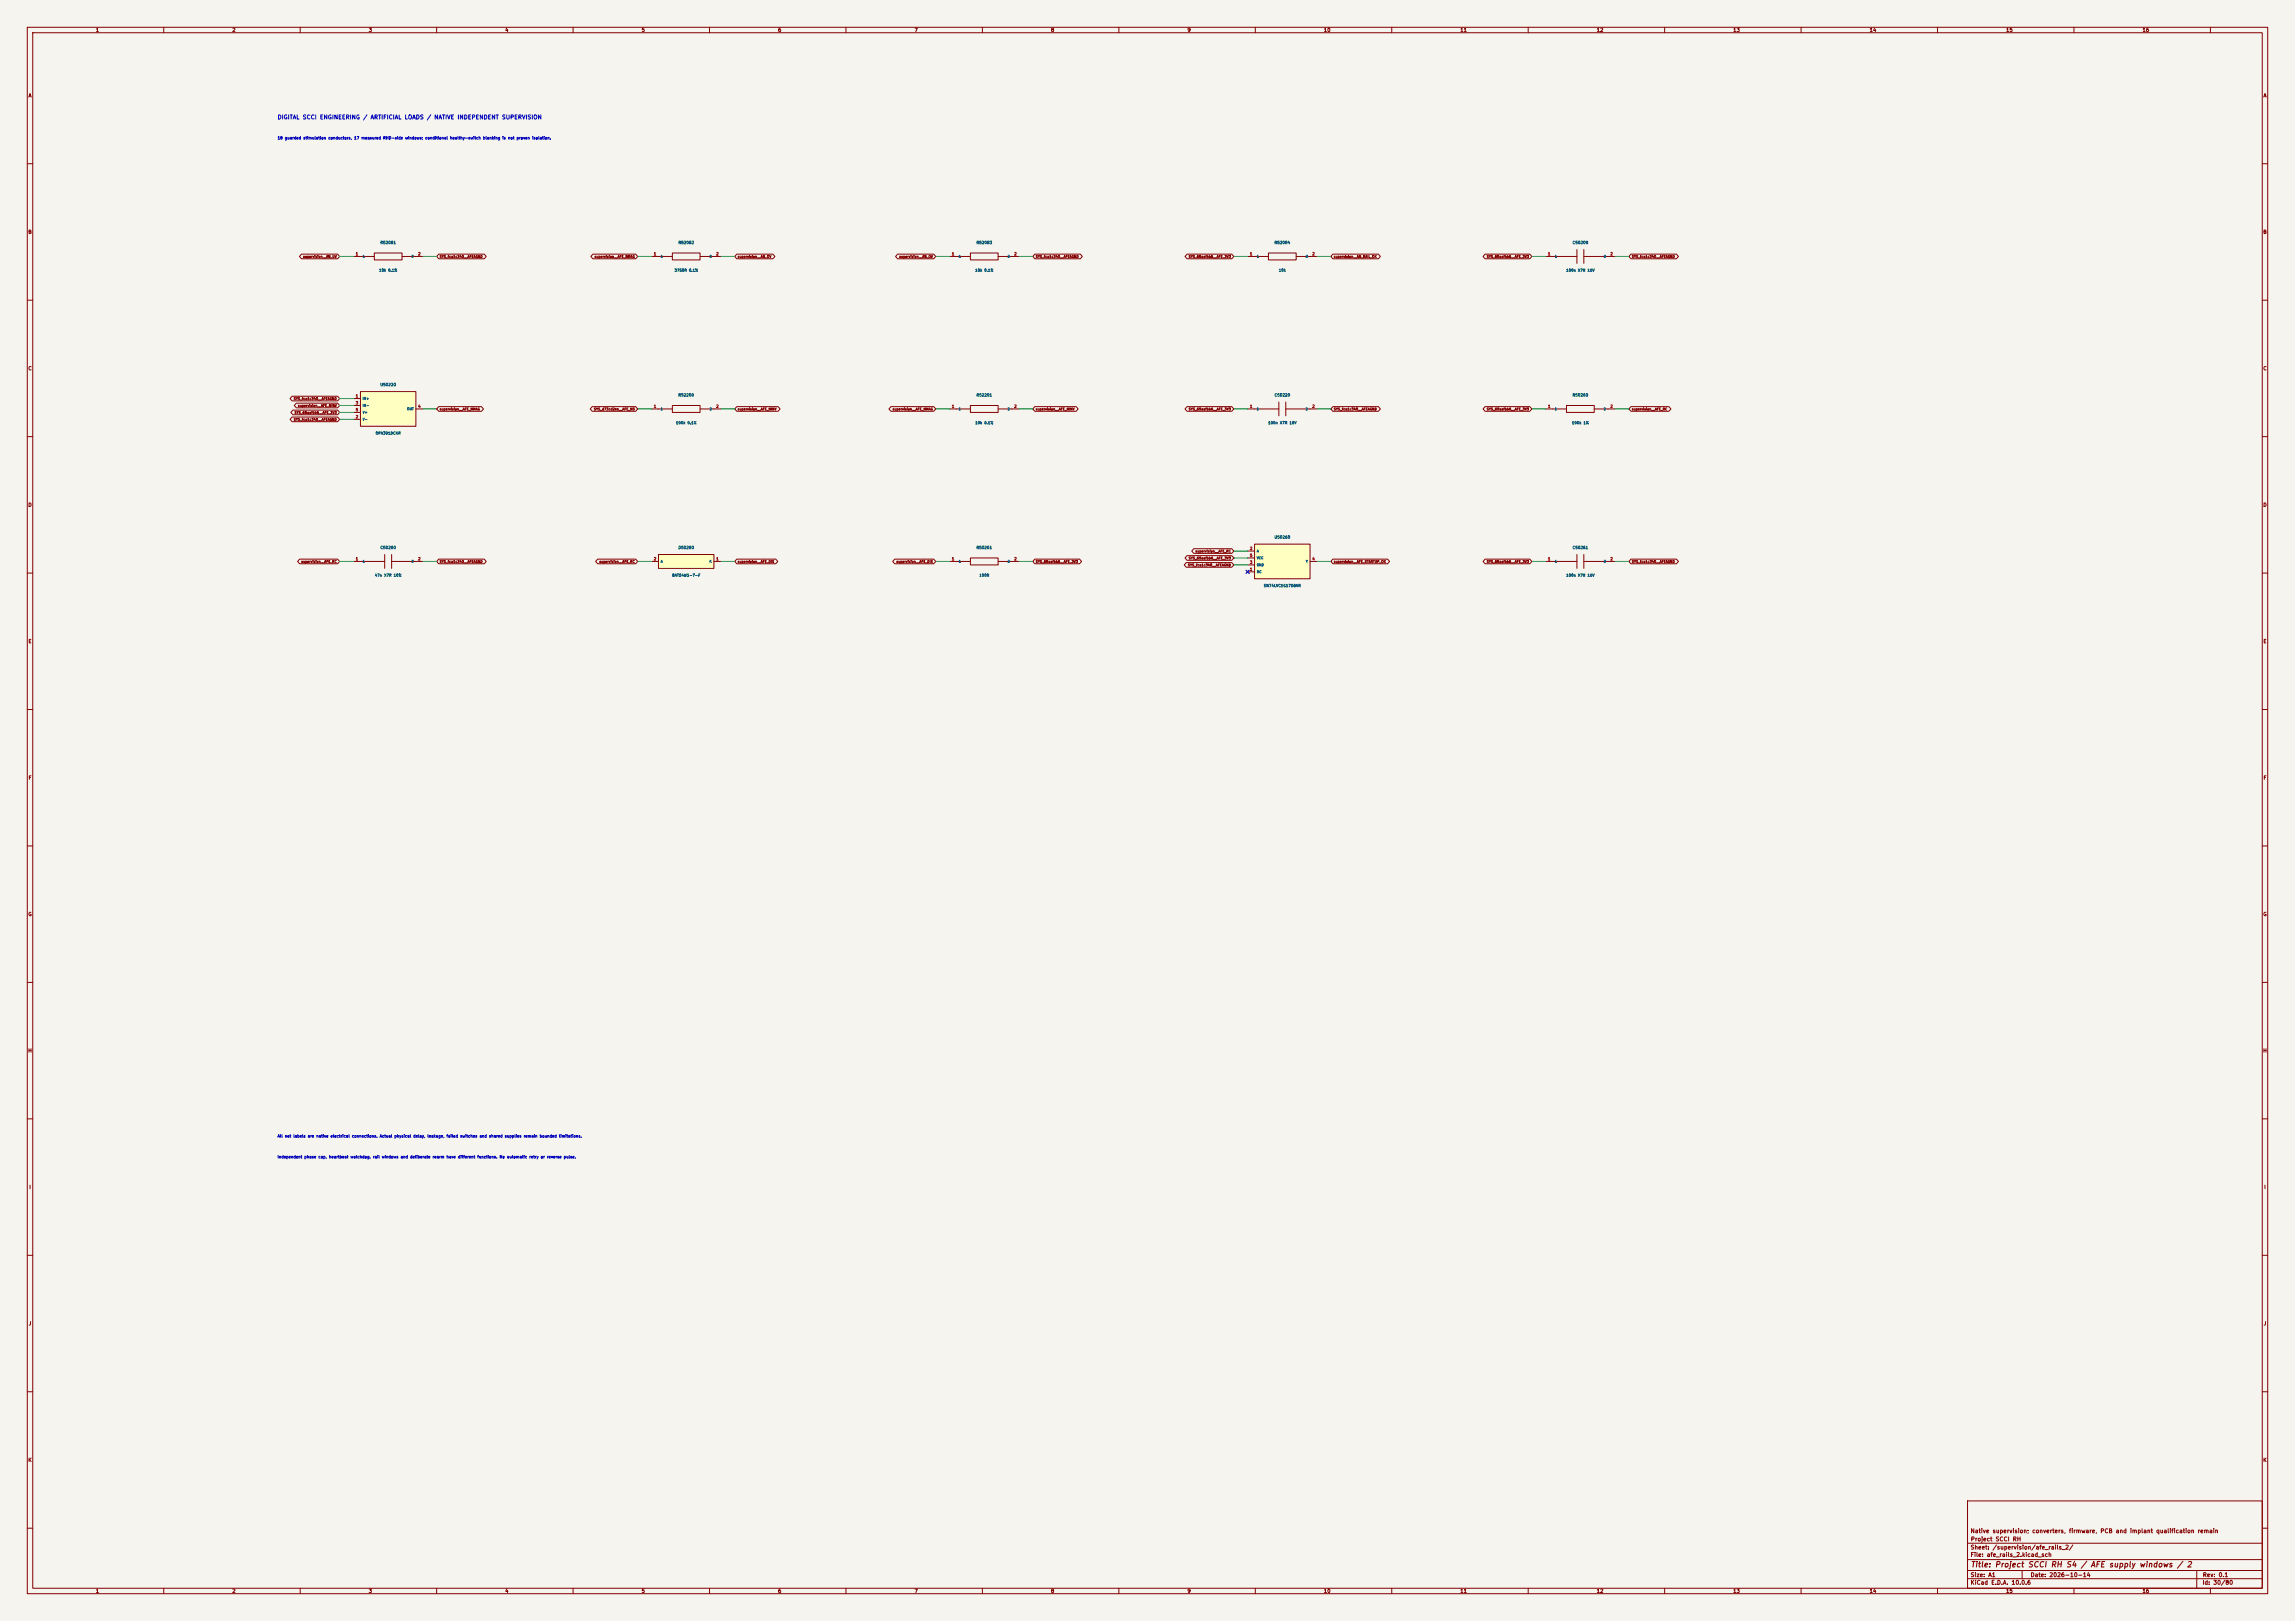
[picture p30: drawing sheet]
<svg xmlns="http://www.w3.org/2000/svg" width="841mm" height="594mm" viewBox="0 0 841 594" stroke-linecap="round" stroke-linejoin="round" font-family="sans-serif">
<defs><g id="words">
<text font-size="2" fill="#840000" x="722" y="574.8">Title: Project SCCI RH S4 / AFE supply windows / 2</text>
<text font-size="1.5" fill="#0000c2" x="101.6" y="44.1">DIGITAL SCCI ENGINEERING / ARTIFICIAL LOADS / NATIVE INDEPENDENT SUPERVISION</text>
<g font-size="1.5" fill="#840000">
<text x="721.9" y="562.1">Native supervision; converters, firmware, PCB and implant qualification remain</text>
<text x="721.9" y="568.1">Sheet: /supervision/afe_rails_2/</text>
<text x="722" y="565.1">Project SCCI RH</text>
<text x="721.9" y="570.8">File: afe_rails_2.kicad_sch</text>
<text x="721.9" y="581">KiCad E.D.A. 10.0.6</text>
<text x="721.9" y="578.2">Size: A1</text>
<text x="743.9" y="578.2">Date: 2026-10-14</text>
<text x="806.9" y="581">Id: 30/80</text>
<text x="807" y="578.2">Rev: 0.1</text>
</g>
<g font-size="1.3" fill="#840000">
<text x="35" y="12">1</text>
<text x="85" y="12">2</text>
<text x="135" y="12">3</text>
<text x="185" y="12">4</text>
<text x="235" y="12">5</text>
<text x="285" y="12">6</text>
<text x="335" y="12">7</text>
<text x="385" y="12">8</text>
<text x="435" y="12">9</text>
<text x="485" y="12">10</text>
<text x="535" y="12">11</text>
<text x="585" y="12">12</text>
<text x="635" y="12">13</text>
<text x="685" y="12">14</text>
<text x="735" y="12">15</text>
<text x="785" y="12">16</text>
<text x="10.3" y="36">A</text>
<text x="829.3" y="36">A</text>
<text x="10.2" y="86">B</text>
<text x="829.2" y="86">B</text>
<text x="10.2" y="136">C</text>
<text x="829.2" y="136">C</text>
<text x="10.2" y="186">D</text>
<text x="829.2" y="186">D</text>
<text x="10.3" y="236">E</text>
<text x="829.3" y="236">E</text>
<text x="10.3" y="286">F</text>
<text x="829.3" y="286">F</text>
<text x="10.2" y="336">G</text>
<text x="829.2" y="336">G</text>
<text x="10.2" y="386">H</text>
<text x="829.2" y="386">H</text>
<text x="10.6" y="436">I</text>
<text x="829.6" y="436">I</text>
<text x="10.4" y="486">J</text>
<text x="829.4" y="486">J</text>
<text x="10.2" y="536">K</text>
<text x="829.2" y="536">K</text>
<text x="35" y="584">1</text>
<text x="85" y="584">2</text>
<text x="135" y="584">3</text>
<text x="185" y="584">4</text>
<text x="235" y="584">5</text>
<text x="285" y="584">6</text>
<text x="335" y="584">7</text>
<text x="385" y="584">8</text>
<text x="435" y="584">9</text>
<text x="485" y="584">10</text>
<text x="535" y="584">11</text>
<text x="585" y="584">12</text>
<text x="635" y="584">13</text>
<text x="685" y="584">14</text>
<text x="735" y="584">15</text>
<text x="785" y="584">16</text>
</g>
<g font-size="1" fill="#0000c2">
<text x="101.6" y="51.3">18 guarded stimulation conductors, 17 measured RHD-side windows; conditional healthy-switch blanking is not proven isolation.</text>
<text x="101.6" y="417.1">All net labels are native electrical connections. Actual physical delay, leakage, failed switches and shared supplies remain bounded limitations.</text>
<text x="101.6" y="424.7">Independent phase cap, heartbeat watchdog, rail windows and deliberate rearm have different functions. No automatic retry or reverse pulse.</text>
</g>
<g font-size="1" fill="#006464">
<text x="139.3" y="89.7">R52081</text>
<text x="248.5" y="89.7">R52082</text>
<text x="357.7" y="89.7">R52083</text>
<text x="466.9" y="89.7">R52084</text>
<text x="576.1" y="89.7">C50208</text>
<text x="138.8" y="99.8">10k 0.1%</text>
<text x="247" y="99.8">3750R 0.1%</text>
<text x="357.3" y="99.8">10k 0.1%</text>
<text x="468.5" y="99.8">10k</text>
<text x="573.8" y="99.8">100n X7R 16V</text>
<text x="139.2" y="141.7">U50220</text>
<text x="248.5" y="145.5">R52200</text>
<text x="357.7" y="145.5">R52201</text>
<text x="466.9" y="145.5">C50220</text>
<text x="576.1" y="145.5">R50260</text>
<text x="247.6" y="155.7">100k 0.1%</text>
<text x="357.3" y="155.7">10k 0.1%</text>
<text x="464.6" y="155.7">100n X7R 16V</text>
<text x="575.9" y="155.7">100k 1%</text>
<text x="137.5" y="159.5">OPA391DCKR</text>
<text x="466.9" y="197.6">U50260</text>
<text x="139.3" y="201.4">C50260</text>
<text x="248.5" y="201.4">D50260</text>
<text x="357.7" y="201.4">R50261</text>
<text x="576.1" y="201.4">C50261</text>
<text x="137.3" y="211.5">47n X7R 10%</text>
<text x="246.2" y="211.5">BAT54WS-7-F</text>
<text x="358.8" y="211.5">100R</text>
<text x="463" y="215.3">SN74LVC1G17DBVR</text>
<text x="573.8" y="211.5">100n X7R 16V</text>
</g>
<g font-size="1" fill="#a90000">
<text x="130.2" y="93.8">1</text>
<text x="153.1" y="93.8">2</text>
<text x="239.5" y="93.8">1</text>
<text x="262.3" y="93.8">2</text>
<text x="348.7" y="93.8">1</text>
<text x="371.5" y="93.8">2</text>
<text x="457.9" y="93.8">1</text>
<text x="480.8" y="93.8">2</text>
<text x="567.1" y="93.8">1</text>
<text x="590" y="93.8">2</text>
<text x="130.2" y="145.9">1</text>
<text x="130.2" y="148.4">3</text>
<text x="153.1" y="149.7">4</text>
<text x="239.5" y="149.7">1</text>
<text x="262.3" y="149.7">2</text>
<text x="348.7" y="149.7">1</text>
<text x="371.5" y="149.7">2</text>
<text x="457.9" y="149.7">1</text>
<text x="480.8" y="149.7">2</text>
<text x="567.1" y="149.7">1</text>
<text x="590" y="149.7">2</text>
<text x="130.2" y="153.5">2</text>
<text x="130.2" y="150.9">5</text>
<text x="457.9" y="201.7">2</text>
<text x="130.2" y="205.6">1</text>
<text x="153.1" y="205.6">2</text>
<text x="239.5" y="205.6">2</text>
<text x="262.3" y="205.6">1</text>
<text x="348.7" y="205.6">1</text>
<text x="371.5" y="205.6">2</text>
<text x="457.9" y="209.4">1</text>
<text x="457.9" y="206.8">3</text>
<text x="457.9" y="204.3">5</text>
<text x="480.8" y="205.6">4</text>
<text x="567.1" y="205.6">1</text>
<text x="590" y="205.6">2</text>
</g>
<g font-size=".9" fill="#840000">
<text x="111" y="94.7">supervision__AN_UV</text>
<text x="161" y="94.7">SYS_fca1c340__AFEAGND</text>
<text x="217.8" y="94.7">supervision__AFE_NMAG</text>
<text x="270.2" y="94.7">supervision__AN_OV</text>
<text x="329.4" y="94.7">supervision__AN_OV</text>
<text x="379.4" y="94.7">SYS_fca1c340__AFEAGND</text>
<text x="435.5" y="94.7">SYS_65aafbb6__AFE_3V3</text>
<text x="488.7" y="94.7">supervision__AN_RAIL_OK</text>
<text x="544.7" y="94.7">SYS_65aafbb6__AFE_3V3</text>
<text x="597.9" y="94.7">SYS_fca1c340__AFEAGND</text>
<text x="107.5" y="146.8">SYS_fca1c340__AFEAGND</text>
<text x="109.1" y="149.3">supervision__AFE_NINV</text>
<text x="107.5" y="154.4">SYS_fca1c340__AFEAGND</text>
<text x="107.8" y="151.8">SYS_65aafbb6__AFE_3V3</text>
<text x="161" y="150.6">supervision__AFE_NMAG</text>
<text x="217.5" y="150.6">SYS_d73cd2ee__AFE_N5</text>
<text x="270.2" y="150.6">supervision__AFE_NINV</text>
<text x="327" y="150.6">supervision__AFE_NMAG</text>
<text x="379.4" y="150.6">supervision__AFE_NINV</text>
<text x="435.5" y="150.6">SYS_65aafbb6__AFE_3V3</text>
<text x="488.7" y="150.6">SYS_fca1c340__AFEAGND</text>
<text x="544.7" y="150.6">SYS_65aafbb6__AFE_3V3</text>
<text x="597.9" y="150.6">supervision__AFE_RC</text>
<text x="437.9" y="202.6">supervision__AFE_RC</text>
<text x="110.3" y="206.4">supervision__AFE_RC</text>
<text x="161" y="206.4">SYS_fca1c340__AFEAGND</text>
<text x="219.5" y="206.4">supervision__AFE_RC</text>
<text x="270.2" y="206.4">supervision__AFE_DIS</text>
<text x="328.4" y="206.4">supervision__AFE_DIS</text>
<text x="379.4" y="206.4">SYS_65aafbb6__AFE_3V3</text>
<text x="435.2" y="207.7">SYS_fca1c340__AFEAGND</text>
<text x="435.5" y="205.2">SYS_65aafbb6__AFE_3V3</text>
<text x="488.7" y="206.4">supervision__AFE_STARTUP_OK</text>
<text x="544.7" y="206.4">SYS_65aafbb6__AFE_3V3</text>
<text x="597.9" y="206.4">SYS_fca1c340__AFEAGND</text>
</g>
<g font-size=".9" fill="#006464">
<text x="132.8" y="94.6">1</text>
<text x="150.7" y="94.6">2</text>
<text x="242" y="94.6">1</text>
<text x="259.9" y="94.6">2</text>
<text x="351.2" y="94.6">1</text>
<text x="369.1" y="94.6">2</text>
<text x="460.5" y="94.6">1</text>
<text x="478.4" y="94.6">2</text>
<text x="569.7" y="94.6">1</text>
<text x="587.6" y="94.6">2</text>
<text x="132.8" y="146.7">IN+</text>
<text x="132.8" y="149.2">IN-</text>
<text x="132.8" y="154.3">V-</text>
<text x="132.8" y="151.8">V+</text>
<text x="149.1" y="150.5">OUT</text>
<text x="242" y="150.5">1</text>
<text x="259.9" y="150.5">2</text>
<text x="351.2" y="150.5">1</text>
<text x="369.1" y="150.5">2</text>
<text x="460.5" y="150.5">1</text>
<text x="478.4" y="150.5">2</text>
<text x="569.7" y="150.5">1</text>
<text x="587.6" y="150.5">2</text>
<text x="460.5" y="202.6">A</text>
<text x="132.8" y="206.4">1</text>
<text x="150.7" y="206.4">2</text>
<text x="242" y="206.4">A</text>
<text x="259.9" y="206.4">K</text>
<text x="351.2" y="206.4">1</text>
<text x="369.1" y="206.4">2</text>
<text x="460.5" y="207.7">GND</text>
<text x="460.5" y="205.1">VCC</text>
<text x="478.4" y="206.4">Y</text>
<text x="569.7" y="206.4">1</text>
<text x="587.6" y="206.4">2</text>
<text x="460.5" y="210.2">NC</text>
</g>
</g></defs>
<path d="M0 0h841v594h-841z" fill="#f5f4ef" stroke="#f5f4ef" stroke-width=".37"/>
<g fill="none" stroke="#840000" stroke-width=".37">
<path d="M10 10h821v574h-821zM12 12h817v570h-817zM60 10v2M110 10v2M160 10v2M210 10v2M260 10v2M310 10v2M360 10v2M410 10v2M460 10v2M510 10v2"/>
<path d="M560 10v2M610 10v2M660 10v2M710 10v2M760 10v2M810 10v2M10 60h2M829 60h2M238.8 94h7.6M246.4 92.7h10.1v2.5h-10.1zM256.5 94h7.7M10 110h2"/>
<path d="M829 110h2M10 160h2M829 160h2M10 210h2M829 210h2M10 260h2M829 260h2M10 310h2M829 310h2M10 360h2M829 360h2M10 410h2"/>
<path d="M829 410h2M10 460h2M829 460h2M10 510h2M829 510h2M10 560h2M721 550h108v32h-108zM829 560h2M721 578.5h108M721 575.5h108M721 571.5h108M721 565.5h108"/>
<path d="M741 575.5v3M805 575.5v6.5M60 582v2M110 582v2M160 582v2M210 582v2M260 582v2M310 582v2M360 582v2M410 582v2M460 582v2M510 582v2"/>
<path d="M560 582v2M610 582v2M660 582v2M710 582v2M760 582v2M810 582v2"/>
</g>
<path d="M241.3 203.2h20.3v5.1h-20.3z" fill="#ffffc2"/>
<g fill="none" stroke="#840000" stroke-width=".37">
<path d="M129.5 94h7.7M137.2 92.7h10.1v2.5h-10.1zM147.3 94h7.6M457.2 94h7.6M464.8 92.7h10.2v2.5h-10.2zM475 94h7.6M348 149.9h7.6M355.6 148.6h10.2v2.5h-10.2zM365.8 149.9h7.6M566.4 149.9h7.6M574 148.6h10.2v2.5h-10.2zM584.2 149.9h7.6"/>
<path d="M129.5 205.7h11.5M141 203.2v5.1M143.5 205.7h11.4M143.5 203.2v5.1M238.8 205.7h2.5M241.3 203.2h20.3v5.1h-20.3zM261.6 205.7h2.6M348 205.7h7.6M355.6 204.5h10.2v2.5h-10.2zM365.8 205.7h7.6"/>
</g>
<path d="M132.1 143.5h20.3v12.7h-20.3z" fill="#ffffc2"/>
<g fill="none" stroke="#840000" stroke-width=".37">
<path d="M566.4 94h11.4M577.8 91.4v5.1M580.4 94h11.4M580.4 91.4v5.1M129.5 146h2.6M129.5 153.7h2.6M129.5 148.6h2.6M129.5 151.1h2.6M132.1 143.5h20.3v12.7h-20.3zM152.4 149.9h2.5M457.2 149.9h11.4M468.6 147.3v5.1"/>
<path d="M471.2 149.9h11.4M471.2 147.3v5.1"/>
</g>
<path d="M459.7 199.4h20.4v12.7h-20.4z" fill="#ffffc2"/>
<g fill="none" stroke="#840000" stroke-width=".37">
<path d="M110.5 93.1h13.2l.8 .9-.8 .8h-13.2l-.8-.8zM160.8 93.1h16.6l.8 .9-.8 .8h-16.6l-.8-.8zM217.3 93.1h15.6l.8 .9-.8 .8h-15.6l-.8-.8zM270 93.1h13.2l.8 .9-.8 .8h-13.2l-.8-.8zM328.9 93.1h13.3l.7 .9-.7 .8h-13.3l-.7-.8zM348 94h7.6M355.6 92.7h10.2v2.5h-10.2zM365.8 94h7.6M379.2 93.1h16.7l.7 .9-.7 .8h-16.7l-.7-.8zM435 93.1h16.4l.7 .9-.7 .8h-16.4l-.8-.8zM488.4 93.1h16.7l.7 .9-.7 .8h-16.7l-.7-.8zM544.2 93.1h16.4l.7 .9-.7 .8h-16.4l-.7-.8z"/>
<path d="M597.6 93.1h16.7l.8 .9-.8 .8h-16.7l-.7-.8zM107 145.2h16.7l.8 .8-.8 .9h-16.7l-.7-.9zM107 152.8h16.7l.8 .9-.8 .8h-16.7l-.7-.8zM107.3 150.3h16.4l.8 .8-.8 .9h-16.4l-.7-.9zM108.6 147.7h15.1l.8 .9-.8 .8h-15.1l-.8-.8zM160.8 149h15.6l.8 .9-.8 .8h-15.6l-.8-.8zM217 149h15.9l.8 .9-.8 .8h-15.9l-.7-.8zM238.8 149.9h7.6M246.4 148.6h10.1v2.5h-10.1zM256.5 149.9h7.7M270 149h15.1l.8 .9-.8 .8h-15.1l-.8-.8zM326.5 149h15.7l.7 .9-.7 .8h-15.7l-.8-.8z"/>
<path d="M379.2 149h15.1l.8 .9-.8 .8h-15.1l-.7-.8zM435 149h16.4l.7 .9-.7 .8h-16.4l-.8-.8zM488.4 149h16.7l.7 .9-.7 .8h-16.7l-.7-.8zM544.2 149h16.4l.7 .9-.7 .8h-16.4l-.7-.8zM597.6 149h14l.7 .9-.7 .8h-14l-.7-.8zM459.7 199.4h20.4v12.7h-20.4zM109.8 204.9h13.9l.8 .8-.8 .9h-13.9l-.8-.9zM160.8 204.9h16.6l.8 .8-.8 .9h-16.6l-.8-.9zM219 204.9h13.9l.8 .8-.8 .9h-13.9l-.7-.9zM270 204.9h14.3l.7 .8-.7 .9h-14.3l-.8-.9zM327.9 204.9h14.3l.7 .8-.7 .9h-14.3l-.8-.9zM379.2 204.9h16.4l.7 .8-.7 .9h-16.4l-.7-.9z"/>
<path d="M434.7 206.2h16.7l.7 .8-.7 .9h-16.7l-.7-.9zM435 203.6h16.4l.7 .9-.7 .8h-16.4l-.8-.8zM437.4 201.1h14l.7 .8-.7 .9h-14l-.7-.9zM456.8 209.2l.8 .7M457.2 209.5h2.5M457.2 201.9h2.5M457.2 207h2.5M457.2 204.5h2.5M457.6 209.2l-.8 .7M480.1 205.7h2.5M488.4 204.9h20.1l.7 .8-.7 .9h-20.1l-.7-.9zM544.2 204.9h16.4l.7 .8-.7 .9h-16.4l-.7-.9z"/>
<path d="M566.4 205.7h11.4M577.8 203.2v5.1M580.4 205.7h11.4M580.4 203.2v5.1M597.6 204.9h16.7l.8 .8-.8 .9h-16.7l-.7-.9z"/>
</g>
<g fill="none" stroke="#009600" stroke-width=".37">
<path d="M124.5 94h5M154.9 94h5.1M233.7 94h5.1M264.2 94h5M342.9 94h5.1M373.4 94h5.1M452.1 94h5.1M482.6 94h5.1M561.3 94h5.1M591.8 94h5.1M124.5 151.1h5M124.5 146h5"/>
<path d="M124.5 148.6h5M124.5 153.7h5M154.9 149.9h5.1M233.7 149.9h5.1M264.2 149.9h5M342.9 149.9h5.1M373.4 149.9h5.1M452.1 149.9h5.1M482.6 149.9h5.1M561.3 149.9h5.1M591.8 149.9h5.1M124.5 205.7h5"/>
<path d="M154.9 205.7h5.1M233.7 205.7h5.1M264.2 205.7h5M342.9 205.7h5.1M373.4 205.7h5.1M452.1 201.9h5.1M452.1 204.5h5.1M452.1 207h5.1M482.6 205.7h5.1M561.3 205.7h5.1M591.8 205.7h5.1"/>
</g>
<path d="M456.6 208.9l1.2 1.3M457.8 208.9l-1.2 1.3" fill="none" stroke="#000084" stroke-width=".37"/>
<use href="#words"/>
</svg>
